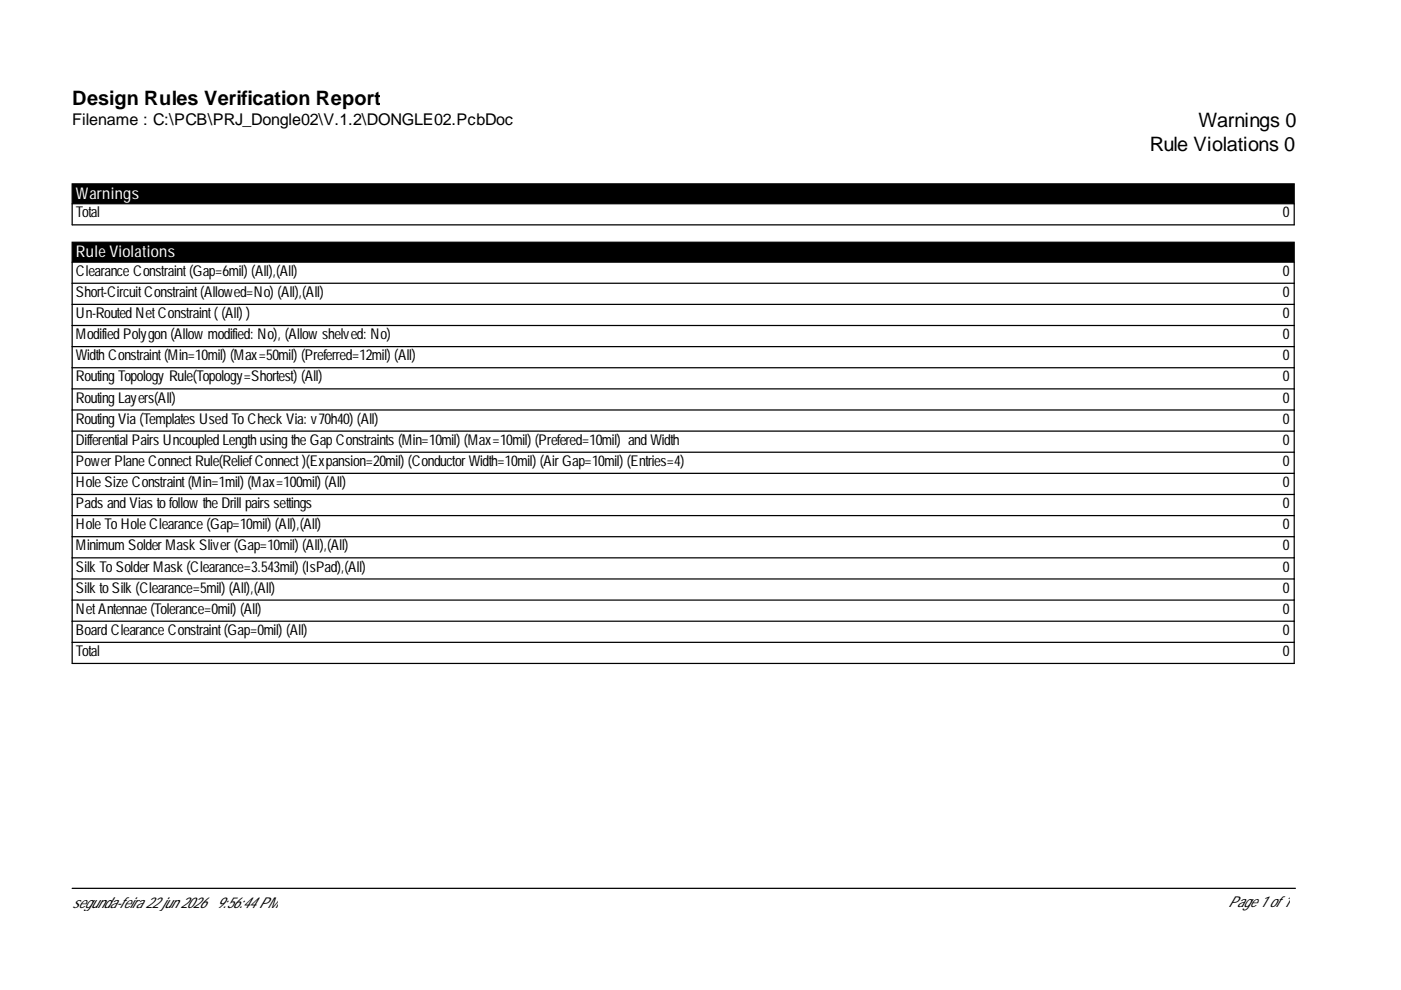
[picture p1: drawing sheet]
<svg xmlns="http://www.w3.org/2000/svg" width="297mm" height="210mm" viewBox="0 0 297 210" stroke-linecap="round" stroke-linejoin="round" font-family="sans-serif">
<defs><g id="words">
<g font-size="4.2">
<text x="15.3" y="22.2">Design Rules Verification Report</text>
<text x="254.1" y="27">Warnings 0</text>
<text x="243.8" y="32">Rule Violations 0</text>
</g>
<text font-size="3.4" x="15.3" y="26.5">Filename : C:\PCB\PRJ_Dongle02\V.1.2\DONGLE02.PcbDoc</text>
<g font-size="3.4" fill="#fff">
<text x="16.1" y="42.2">Warnings</text>
<text x="16.1" y="54.6">Rule Violations</text>
</g>
<g font-size="3.2">
<text x="16.1" y="46.1">Total</text>
<text x="272" y="46.1">0</text>
<text x="16.1" y="58.5">Clearance Constraint(Gap=6mil) (All),(All)</text>
<text x="272" y="58.5">0</text>
<text x="16.1" y="63">Short-CircuitConstraint(Allowed=No) (All),(All)</text>
<text x="272" y="63">0</text>
<text x="16.1" y="67.5">Un-Routed NetConstraint((All) )</text>
<text x="16.1" y="71.9">Modified Polygon (Allow modified: No), (Allow shelved: No)</text>
<text x="272" y="67.5">0</text>
<text x="272" y="71.9">0</text>
<text x="16.1" y="76.4">Width Constraint(Min=10mil) (Max=50mil) (Preferred=12mil) (All)</text>
<text x="272" y="76.4">0</text>
<text x="16.1" y="80.9">Routing Topology Rule(Topology=Shortest) (All)</text>
<text x="272" y="80.9">0</text>
<text x="16.1" y="85.4">Routing Layers(All)</text>
<text x="16.1" y="89.8">Routing Via (Templates Used To Check Via: v70h40) (All)</text>
<text x="272" y="85.4">0</text>
<text x="272" y="89.8">0</text>
<text x="16.1" y="94.3">Differential Pairs Uncoupled Length using the Gap Constraints (Min=10mil) (Max=10mil) (Prefered=10mil) and Width</text>
<text x="272" y="94.3">0</text>
<text x="16.1" y="98.8">PowerPlane ConnectRule(ReliefConnect)(Expansion=20mil) (ConductorWidth=10mil) (AirGap=10mil) (Entries=4)</text>
<text x="272" y="98.8">0</text>
<text x="16.1" y="103.3">Hole Size Constraint(Min=1mil) (Max=100mil) (All)</text>
<text x="16.1" y="107.8">Pads and Vias to follow the Drill pairs settings</text>
<text x="272" y="103.3">0</text>
<text x="272" y="107.8">0</text>
<text x="16.1" y="112.2">Hole To Hole Clearance (Gap=10mil) (All),(All)</text>
<text x="272" y="112.2">0</text>
<text x="16.1" y="116.7">Minimum SolderMask Sliver(Gap=10mil) (All),(All)</text>
<text x="272" y="116.7">0</text>
<text x="16.1" y="121.2">Silk To SolderMask (Clearance=3.543mil) (IsPad),(All)</text>
<text x="16.1" y="125.7">Silk to Silk (Clearance=5mil) (All),(All)</text>
<text x="272" y="121.2">0</text>
<text x="272" y="125.7">0</text>
<text x="16.1" y="130.1">NetAntennae (Tolerance=0mil) (All)</text>
<text x="272" y="130.1">0</text>
<text x="16.1" y="134.6">Board Clearance Constraint(Gap=0mil) (All)</text>
<text x="272" y="134.6">0</text>
<text x="16.1" y="139.1">Total</text>
<text x="272" y="139.1">0</text>
<text x="15.3" y="192.6">segunda-feira 22jun 2026</text>
<text x="45.9" y="192.6">9:56:44PM</text>
<text x="260.4" y="192.3">Page 1 of1</text>
</g>
</g></defs>
<path d="M15.3 39h259.1v4.2h-259.1zM15.3 51.4h259.1v4.2h-259.1z" fill="#000" stroke="#000" stroke-width=".26"/>
<g fill="none" stroke="#000" stroke-width=".26">
<path d="M15.3 43.2v4.5h259.1v-4.5M15.3 55.6v85.1h259.1v-85.1M15.3 60.1h259.1M15.3 64.5h259.1M15.3 69h259.1M15.3 73.5h259.1M15.3 78h259.1M15.3 82.4h259.1M15.3 86.9h259.1M15.3 91.4h259.1M15.3 95.9h259.1M15.3 100.4h259.1"/>
<path d="M15.3 104.8h259.1M15.3 109.3h259.1M15.3 113.8h259.1M15.3 118.3h259.1M15.3 122.8h259.1M15.3 127.2h259.1M15.3 131.7h259.1M15.3 136.2h259.1M15.3 188.3h259.4"/>
</g>
<use href="#words"/>
</svg>
